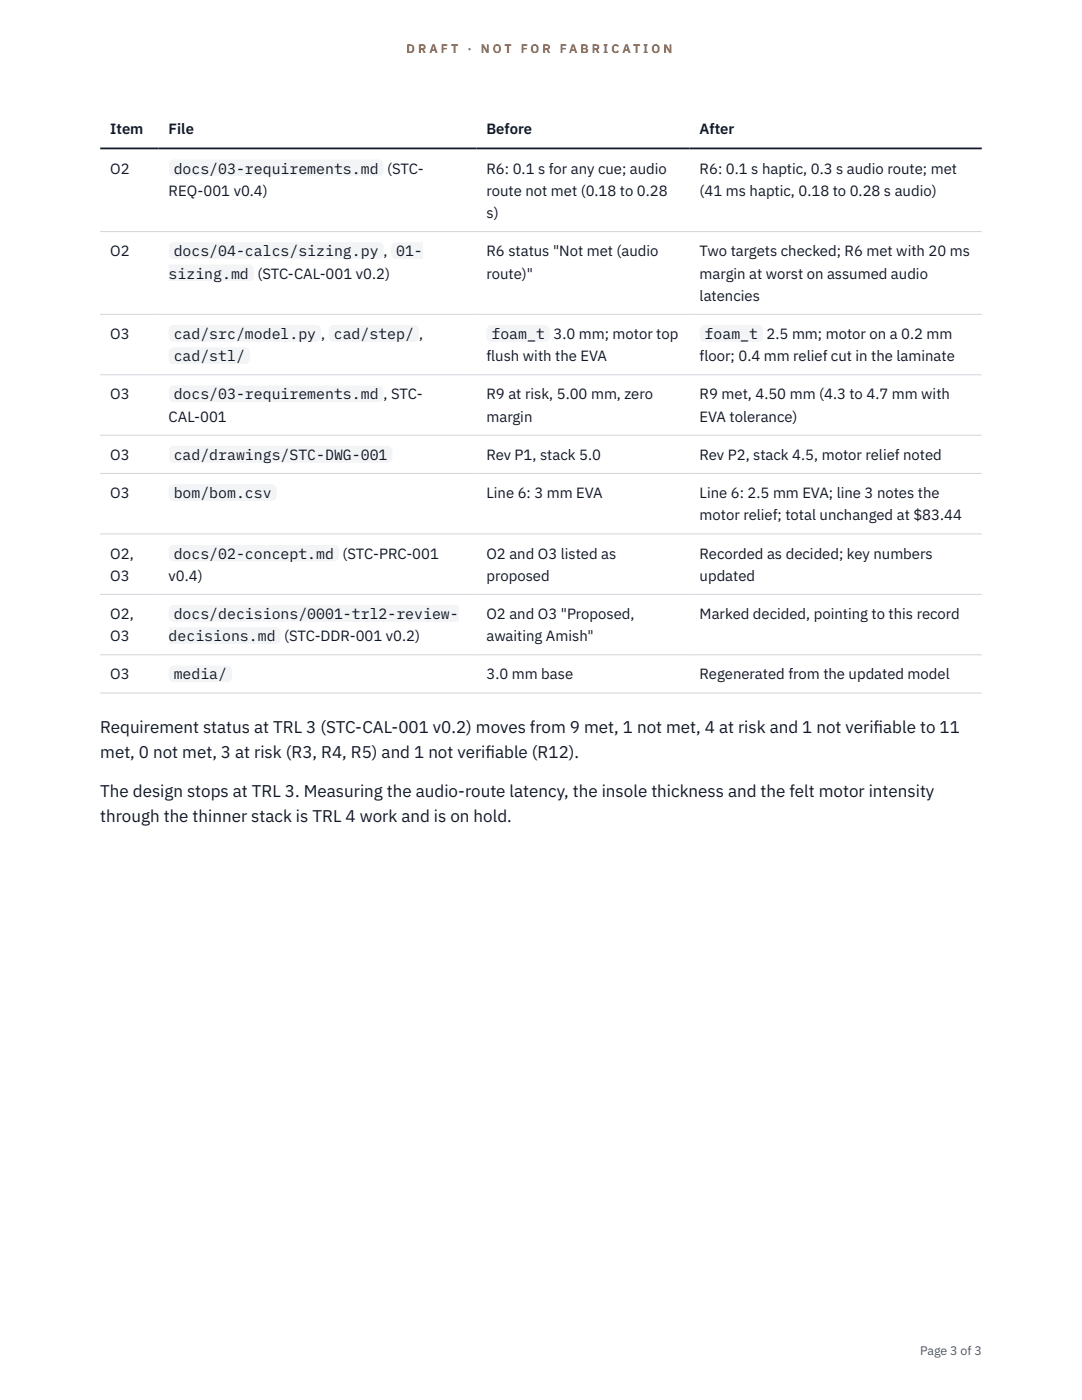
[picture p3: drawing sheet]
<svg xmlns="http://www.w3.org/2000/svg" width="216mm" height="279mm" viewBox="0 0 216 279" stroke-linecap="round" stroke-linejoin="round" font-family="sans-serif">
<defs><g id="words">
<g font-size="3.4" fill="#111827">
<text x="20" y="146.2">Requirement status at TRL 3 (STC-CAL-001 v0.2) moves from 9 met, 1 not met, 4 at risk and 1 not verif</text>
<text x="174.3" y="146.2">iable to 11</text>
<text x="20" y="151.3">met, 0 not met, 3 at risk (R3, R4, R5) and 1 not verif</text>
<text x="96.9" y="151.3">iable (R12).</text>
<text x="20" y="159">The design stops at TRL 3. Measuring the audio-route latency, the insole thickness and the felt motor intensity</text>
<text x="20" y="164">through the thinner stack is TRL 4 work and is on hold.</text>
</g>
<g font-size="3" fill="#111827">
<text x="22" y="26.8">Item</text>
<text x="33.7" y="26.8">File</text>
<text x="97.1" y="26.8">Before</text>
<text x="139.6" y="26.8">After</text>
<text x="22" y="34.6">O2</text>
<text x="34.7" y="34.6">docs/03-requirements.md</text>
<text x="77.2" y="34.6">(STC-</text>
<text x="97.1" y="34.6">R6: 0.1 s for any cue; audio</text>
<text x="139.6" y="34.6">R6: 0.1 s haptic, 0.3 s audio route; met</text>
<text x="33.7" y="39.1">REQ-001 v0.4)</text>
<text x="97.1" y="39.1">route not met (0.18 to 0.28</text>
<text x="139.6" y="39.1">(41 ms haptic, 0.18 to 0.28 s audio)</text>
<text x="97.1" y="43.5">s)</text>
<text x="22" y="51.1">O2</text>
<text x="34.7" y="51.1">docs/04-calcs/sizing.py</text>
<text x="76.5" y="51.1">,</text>
<text x="79.1" y="51.1">01-</text>
<text x="97.1" y="51.1">R6 status &quot;Not met (audio</text>
<text x="139.6" y="51.1">Two targets checked; R6 met with 20 ms</text>
<text x="33.7" y="55.6">sizing.md</text>
<text x="51.4" y="55.6">(STC-CAL-001 v0.2)</text>
<text x="97.1" y="55.6">route)&quot;</text>
<text x="139.6" y="55.6">margin at worst on assumed audio</text>
<text x="139.6" y="60">latencies</text>
<text x="22" y="67.7">O3</text>
<text x="34.7" y="67.7">cad/src/model.py</text>
<text x="64.1" y="67.7">,</text>
<text x="66.6" y="67.7">cad/step/</text>
<text x="83.6" y="67.7">,</text>
<text x="98.1" y="67.7">foam_t</text>
<text x="110.4" y="67.7">3.0 mm; motor top</text>
<text x="140.6" y="67.7">foam_t</text>
<text x="153" y="67.7">2.5 mm; motor on a 0.2 mm</text>
<text x="34.7" y="72.1">cad/stl/</text>
<text x="97.1" y="72.1">flush with the EVA</text>
<text x="139.6" y="72.1">floor; 0.4 mm relief cut in the laminate</text>
<text x="22" y="79.7">O3</text>
<text x="34.7" y="79.7">docs/03-requirements.md</text>
<text x="76.5" y="79.7">, STC-</text>
<text x="97.1" y="79.7">R9 at risk, 5.00 mm, zero</text>
<text x="139.6" y="79.7">R9 met, 4.50 mm (4.3 to 4.7 mm with</text>
<text x="33.7" y="84.2">CAL-001</text>
<text x="97.1" y="84.2">margin</text>
<text x="139.6" y="84.2">EVA tolerance)</text>
<text x="22" y="91.8">O3</text>
<text x="34.7" y="91.8">cad/drawings/STC-DWG-001</text>
<text x="97.1" y="91.8">Rev P1, stack 5.0</text>
<text x="139.6" y="91.8">Rev P2, stack 4.5, motor relief noted</text>
<text x="22" y="99.4">O3</text>
<text x="34.7" y="99.4">bom/bom.csv</text>
<text x="97.1" y="99.4">Line 6: 3 mm EVA</text>
<text x="139.6" y="99.4">Line 6: 2.5 mm EVA; line 3 notes the</text>
<text x="139.6" y="103.9">motor relief; total unchanged at $83.44</text>
<text x="22" y="111.5">O2,</text>
<text x="34.7" y="111.5">docs/02-concept.md</text>
<text x="68.4" y="111.5">(STC-PRC-001</text>
<text x="97.1" y="111.5">O2 and O3 listed as</text>
<text x="139.6" y="111.5">Recorded as decided; key numbers</text>
<text x="22" y="115.9">O3</text>
<text x="33.7" y="115.9">v0.4)</text>
<text x="97.1" y="115.9">proposed</text>
<text x="139.6" y="115.9">updated</text>
<text x="22" y="123.5">O2,</text>
<text x="34.7" y="123.5">docs/decisions/0001-trl2-review-</text>
<text x="97.1" y="123.5">O2 and O3 &quot;Proposed,</text>
<text x="139.6" y="123.5">Marked decided, pointing to this record</text>
<text x="22" y="128">O3</text>
<text x="33.7" y="128">decisions.md</text>
<text x="56.7" y="128">(STC-DDR-001 v0.2)</text>
<text x="97.1" y="128">awaiting Amish&quot;</text>
<text x="22" y="135.6">O3</text>
<text x="34.7" y="135.6">media/</text>
<text x="97.1" y="135.6">3.0 mm base</text>
<text x="139.6" y="135.6">Regenerated from the updated model</text>
</g>
<g font-size="2.5" fill="#b45309">
<text x="81.1" y="10.5">D R A F T</text>
<text x="93.3" y="10.5">·</text>
<text x="95.9" y="10.5">N O T</text>
<text x="103.9" y="10.5">F O R</text>
<text x="111.7" y="10.5">F A B R I C A T I O N</text>
</g>
<text font-size="2.5" fill="#4b5563" x="183.6" y="270.3">Page 3 of 3</text>
</g></defs>
<path d="M20 46.2h175.9M20 62.7h175.9M20 74.8h175.9M20 86.9h175.9M20 94.5h175.9M20 106.6h175.9M20 118.6h175.9M20 130.7h175.9M20 138.3h175.9" fill="none" stroke="#d1d5db" stroke-width=".2"/>
<path d="M20 29.6h175.9" fill="none" stroke="#111827" stroke-width=".35"/>
<g fill="#f3f4f6">
<path d="M33.7 31.8h42.8v3.4h-42.8z"/>
<path d="M33.7 48.4h42.8v3.3h-42.8z"/>
<path d="M78.1 48.4h6.3v3.3h-6.3z"/>
<path d="M33.7 52.8h17v3.4h-17z"/>
<path d="M33.7 64.9h30.4v3.3h-30.4z"/>
<path d="M65.6 64.9h18v3.3h-18z"/>
<path d="M33.7 69.3h16.2v3.4h-16.2z"/>
<path d="M97.1 64.9h12.6v3.3h-12.6z"/>
<path d="M139.6 64.9h12.7v3.3h-12.7z"/>
<path d="M33.7 76.9h42.8v3.4h-42.8z"/>
<path d="M33.7 89h44.6v3.4h-44.6z"/>
<path d="M33.7 96.6h21.5v3.4h-21.5z"/>
<path d="M33.7 108.7h34v3.3h-34z"/>
<path d="M33.7 120.7h57.8v3.4h-57.8z"/>
<path d="M33.7 125.2h22.3v3.4h-22.3z"/>
<path d="M33.7 132.8h12.6v3.4h-12.6z"/>
</g>
<use href="#words"/>
</svg>
